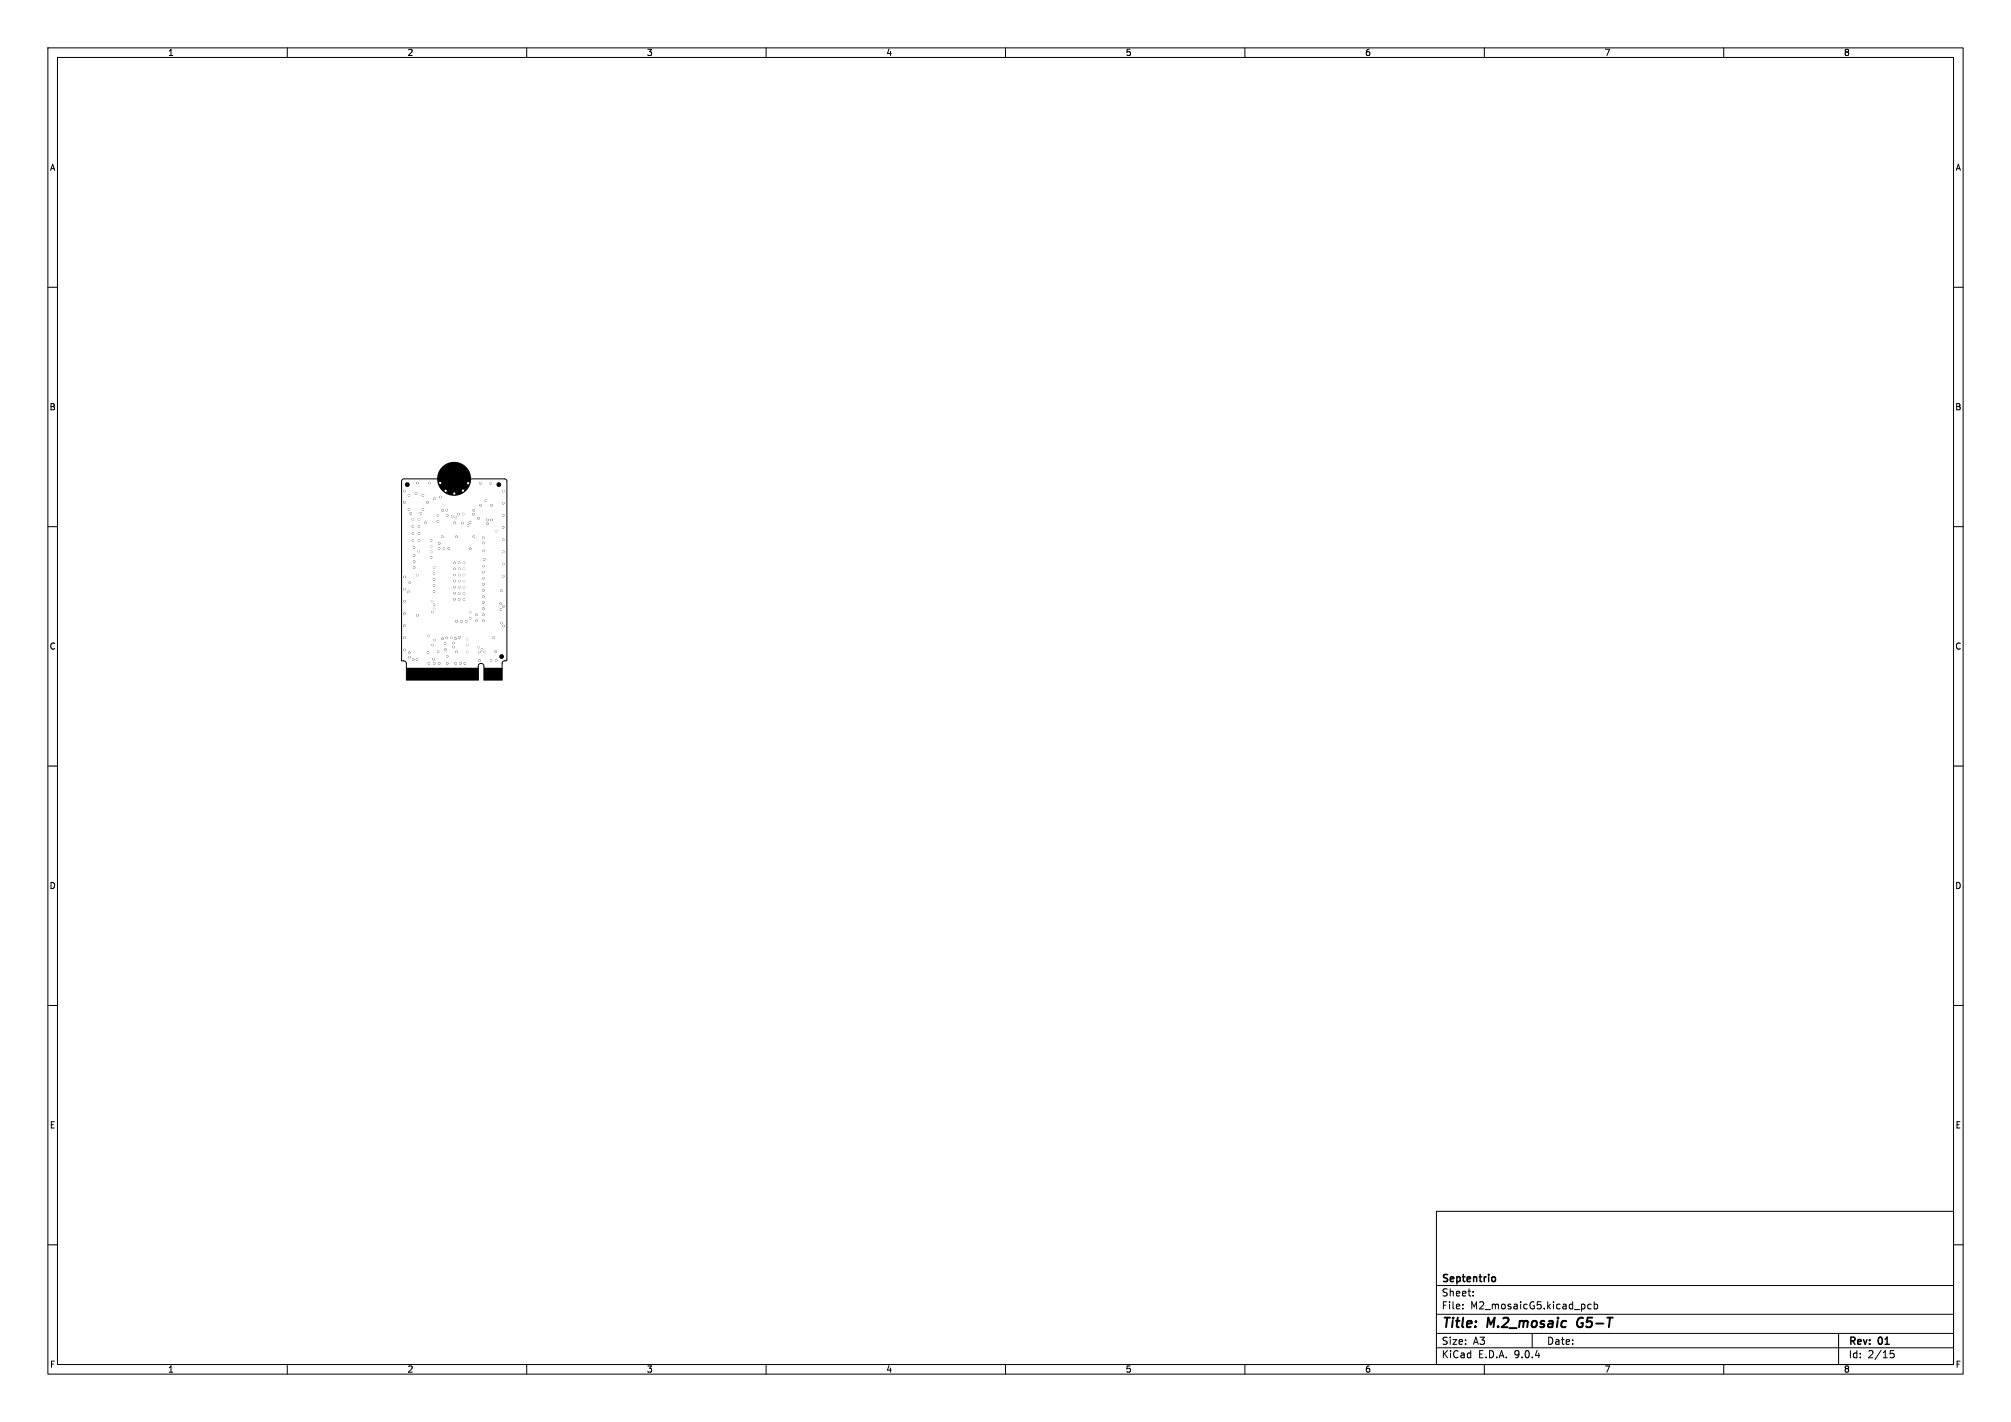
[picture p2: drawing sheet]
<svg xmlns="http://www.w3.org/2000/svg" width="420mm" height="297mm" viewBox="0 0 420 297" stroke-linecap="round" stroke-linejoin="round" font-family="sans-serif">
<defs><g id="words">
<g font-size="2.8">
<text x="301" y="277.9">Title:</text>
<text x="310.6" y="277.9">M.2_mosaic</text>
<text x="330.2" y="277.9">G5-T</text>
</g>
<g font-size="2.1">
<text x="301" y="268.2">Septentrio</text>
<text x="301" y="273.7">File:</text>
<text x="301" y="271">Sheet:</text>
<text x="307.1" y="273.7">M2_mosaicG5.kicad_pcb</text>
<text x="301" y="281.1">Size:</text>
<text x="307.6" y="281.1">A3</text>
<text x="323" y="281.1">Date:</text>
<text x="386" y="281.3">Rev:</text>
<text x="392.4" y="281.3">01</text>
<text x="301" y="283.9">KiCad</text>
<text x="308.7" y="283.9">E.D.A.</text>
<text x="316.3" y="283.9">9.0.4</text>
<text x="386" y="283.9">Id:</text>
<text x="390.1" y="283.9">2/15</text>
</g>
<g font-size="1.8">
<text x="35" y="11.9">1</text>
<text x="85" y="11.9">2</text>
<text x="135" y="11.9">3</text>
<text x="185" y="11.9">4</text>
<text x="235" y="11.9">5</text>
<text x="285" y="11.9">6</text>
<text x="335" y="11.9">7</text>
<text x="385" y="11.9">8</text>
<text x="10.3" y="35.9">A</text>
<text x="408.3" y="35.9">A</text>
<text x="10.3" y="85.9">B</text>
<text x="408.2" y="85.9">B</text>
<text x="10.3" y="135.9">C</text>
<text x="408.2" y="135.9">C</text>
<text x="10.3" y="185.9">D</text>
<text x="408.2" y="185.9">D</text>
<text x="10.3" y="235.9">E</text>
<text x="408.3" y="235.9">E</text>
<text x="10.3" y="285.9">F</text>
<text x="35" y="286.9">1</text>
<text x="85" y="286.9">2</text>
<text x="135" y="286.9">3</text>
<text x="185" y="286.9">4</text>
<text x="235" y="286.9">5</text>
<text x="285" y="286.9">6</text>
<text x="335" y="286.9">7</text>
<text x="385" y="286.9">8</text>
<text x="408.3" y="285.9">F</text>
</g>
</g></defs>
<g fill="none" stroke="#000" stroke-width=".21">
<path d="M10 10h400v277h-400zM12 12h396v273h-396zM60 10v2M110 10v2M160 10v2M210 10v2M260 10v2M310 10v2M360 10v2M10 60h2M408 60h2M10 110h2"/>
<path d="M84 100.2l.4-.2h8.7a1.75 1.75 0 0 0 1.8 1.8 1.75 1.75 0 0 0 1.7-1.8h8.8l.5 .4v37.4l-.2 .2-.6 .1-.2 .3v3.6h-3.8v-2.9l-.2-.4-.4-.1-.4 .1-.2 .4v2.9h-15l-.1-3.5-.3-.4-.6-.1v-37.5zM408 110h2M10 160h2M408 160h2M10 210h2M408 210h2M300 253h108v32h-108zM10 260h2M300 278.5h108M300 274.5h108M300 268.5h108M305.5 273.2v.2"/>
<path d="M305.5 272.5v.1M307.7 270.5v.2M307.7 269.8v.1M320 278.5v3M332.3 272.5l-.4-.1-.3 .3 .1 .6h.6M332.9 272.5l.5-.1 .3 .3-.2 .6h-.6M332.9 271.9v1.5M384 278.5v6.5M408 260h2M60 285v2M110 285v2M160 285v2"/>
<path d="M210 285v2M260 285v2M300 281.5h108M310 285v2M360 285v2M395.5 282.1h-.7l-.1 .7 .2-.1h.5l.2 .2-.1 .5-.2 .2-.6-.2"/>
</g>
<path d="M329.6 275.5l-.3 .8 .3 .8" fill="none" stroke="#000" stroke-width=".4"/>
<path d="M311.8 266.7l.4 .1 .1 .2v.5l-.5 .2" fill="none" stroke="#000" stroke-width=".3"/>
<g fill="#000">
<path d="M84.9 139.5h15l.1 2.5-15 .1zM101.1 139.5h3.8v2.6h-3.8z"/>
<circle cx="84.5" cy="104.9" r=".25"/>
<circle cx="84.5" cy="102.6" r=".25"/>
<circle cx="85.1" cy="101.2" r=".5"/>
<circle cx="85.4" cy="103.5" r=".25"/>
<circle cx="85.4" cy="106.4" r=".25"/>
<circle cx="85.8" cy="107.2" r=".25"/>
<circle cx="86.2" cy="108.4" r=".25"/>
<circle cx="86.2" cy="111.4" r=".25"/>
<circle cx="86.2" cy="112.9" r=".25"/>
<circle cx="86.2" cy="109.9" r=".25"/>
<circle cx="86.5" cy="114.4" r=".25"/>
<circle cx="86.5" cy="117.3" r=".25"/>
<circle cx="86.5" cy="118.6" r=".25"/>
<circle cx="86.5" cy="116" r=".25"/>
<circle cx="86.9" cy="103.1" r=".25"/>
<circle cx="87.2" cy="100.9" r=".25"/>
<circle cx="87.5" cy="115.1" r=".25"/>
<circle cx="87.5" cy="108.4" r=".25"/>
<circle cx="87.5" cy="111.4" r=".25"/>
<circle cx="87.5" cy="112.9" r=".25"/>
<circle cx="87.5" cy="109.9" r=".25"/>
<circle cx="87.9" cy="107.2" r=".25"/>
<circle cx="88.3" cy="103.5" r=".25"/>
<circle cx="88.3" cy="106.4" r=".25"/>
<circle cx="88.9" cy="109.2" r=".25"/>
<circle cx="89.3" cy="104.9" r=".25"/>
<circle cx="89.7" cy="100.9" r=".25"/>
<circle cx="90" cy="112.9" r=".25"/>
<circle cx="90" cy="115.3" r=".25"/>
<circle cx="90" cy="114.1" r=".25"/>
<circle cx="90" cy="116.5" r=".25"/>
<circle cx="90.6" cy="118.5" r=".25"/>
<circle cx="90.6" cy="119.7" r=".25"/>
<circle cx="90.7" cy="104.2" r=".25"/>
<circle cx="91.4" cy="107.6" r=".25"/>
<circle cx="91.4" cy="108.9" r=".25"/>
<circle cx="91.7" cy="114.6" r=".25"/>
<circle cx="91.7" cy="113.5" r=".25"/>
<circle cx="92" cy="103.8" r=".25"/>
<circle cx="92.3" cy="112.1" r=".25"/>
<circle cx="92.4" cy="106.6" r=".25"/>
<circle cx="92.7" cy="114.6" r=".25"/>
<circle cx="93.3" cy="106.5" r=".25"/>
<circle cx="93.4" cy="107.6" r=".25"/>
<circle cx="93.7" cy="114.6" r=".25"/>
<circle cx="94.4" cy="107.8" r=".25"/>
<circle cx="94.8" cy="100" r="3.6"/>
<circle cx="94.9" cy="118.8" r=".25"/>
<circle cx="94.9" cy="117.6" r=".25"/>
<circle cx="94.9" cy="109.2" r=".25"/>
<circle cx="95.2" cy="108" r=".25"/>
<circle cx="95.3" cy="112.1" r=".25"/>
<circle cx="95.7" cy="107.4" r=".25"/>
<circle cx="95.9" cy="117.6" r=".25"/>
<circle cx="95.9" cy="118.8" r=".25"/>
<circle cx="96.6" cy="109.3" r=".25"/>
<circle cx="96.7" cy="107.4" r=".25"/>
<circle cx="96.9" cy="118.8" r=".25"/>
<circle cx="96.9" cy="117.6" r=".25"/>
<circle cx="97.7" cy="109.7" r=".25"/>
<circle cx="98.1" cy="109.1" r=".25"/>
<circle cx="98.2" cy="114.6" r=".25"/>
<circle cx="98.9" cy="107.4" r=".25"/>
<circle cx="98.9" cy="106.6" r=".25"/>
<circle cx="98.9" cy="112.1" r=".25"/>
<circle cx="99.9" cy="108.3" r=".25"/>
<circle cx="100.3" cy="100.9" r=".25"/>
<circle cx="100.4" cy="105.5" r=".25"/>
<circle cx="100.9" cy="112.3" r=".25"/>
<circle cx="100.9" cy="119.5" r=".25"/>
<circle cx="100.9" cy="118.2" r=".25"/>
<circle cx="101" cy="113.4" r=".25"/>
<circle cx="101" cy="115.1" r=".25"/>
<circle cx="101.1" cy="116.9" r=".25"/>
<circle cx="101.5" cy="104.6" r=".25"/>
<circle cx="101.8" cy="108.6" r=".25"/>
<circle cx="101.8" cy="109.4" r=".25"/>
<circle cx="102.5" cy="100.9" r=".25"/>
<circle cx="102.6" cy="108.6" r=".25"/>
<circle cx="102.6" cy="105.5" r=".25"/>
<circle cx="103.6" cy="110.9" r=".25"/>
<circle cx="104.2" cy="101.2" r=".5"/>
<circle cx="105.1" cy="107.6" r=".25"/>
<circle cx="105.1" cy="102.6" r=".25"/>
<circle cx="105.1" cy="117.8" r=".25"/>
<circle cx="105.1" cy="112.7" r=".25"/>
<circle cx="105.1" cy="105.1" r=".25"/>
<circle cx="105.1" cy="115.3" r=".25"/>
<circle cx="105.1" cy="110.2" r=".25"/>
<circle cx="84.5" cy="123.1" r=".25"/>
<circle cx="84.5" cy="125.6" r=".25"/>
<circle cx="84.5" cy="120.5" r=".25"/>
<circle cx="84.5" cy="128.1" r=".25"/>
<circle cx="84.5" cy="130.7" r=".25"/>
<circle cx="84.5" cy="133.2" r=".25"/>
<circle cx="84.5" cy="135.8" r=".25"/>
<circle cx="85.3" cy="123.6" r=".25"/>
<circle cx="85.5" cy="137.3" r=".25"/>
<circle cx="85.5" cy="136.3" r=".25"/>
<circle cx="85.6" cy="121.7" r=".25"/>
<circle cx="86.3" cy="137.8" r=".25"/>
<circle cx="87.1" cy="137.8" r=".25"/>
<circle cx="87.1" cy="120.1" r=".25"/>
<circle cx="87.2" cy="128.5" r=".25"/>
<circle cx="89.4" cy="136.3" r=".25"/>
<circle cx="89.4" cy="132.8" r=".25"/>
<circle cx="89.6" cy="138.6" r=".25"/>
<circle cx="90.2" cy="125.6" r=".25"/>
<circle cx="90.3" cy="127.8" r=".25"/>
<circle cx="90.4" cy="134.7" r=".25"/>
<circle cx="90.5" cy="137.7" r=".25"/>
<circle cx="90.6" cy="122.3" r=".25"/>
<circle cx="90.6" cy="121" r=".25"/>
<circle cx="90.6" cy="123.6" r=".25"/>
<circle cx="90.7" cy="127" r=".25"/>
<circle cx="90.7" cy="126.3" r=".25"/>
<circle cx="90.7" cy="138.6" r=".25"/>
<circle cx="90.8" cy="133.7" r=".25"/>
<circle cx="91.5" cy="136.1" r=".25"/>
<circle cx="91.7" cy="138.6" r=".25"/>
<circle cx="92.4" cy="133.4" r=".25"/>
<circle cx="92.9" cy="134.4" r=".25"/>
<circle cx="93" cy="135.7" r=".25"/>
<circle cx="93.3" cy="133.2" r=".25"/>
<circle cx="93.4" cy="137.1" r=".25"/>
<circle cx="93.4" cy="138.6" r=".25"/>
<circle cx="94.3" cy="133.2" r=".25"/>
<circle cx="94.7" cy="135.2" r=".25"/>
<circle cx="94.7" cy="134.3" r=".25"/>
<circle cx="94.9" cy="125.2" r=".25"/>
<circle cx="94.9" cy="121.4" r=".25"/>
<circle cx="94.9" cy="123.9" r=".25"/>
<circle cx="94.9" cy="120.1" r=".25"/>
<circle cx="94.9" cy="122.6" r=".25"/>
<circle cx="95.1" cy="133.4" r=".25"/>
<circle cx="95.2" cy="138.6" r=".25"/>
<circle cx="95.3" cy="136.2" r=".25"/>
<circle cx="95.3" cy="129.8" r=".25"/>
<circle cx="95.9" cy="122.6" r=".25"/>
<circle cx="95.9" cy="121.4" r=".25"/>
<circle cx="95.9" cy="120.1" r=".25"/>
<circle cx="95.9" cy="123.9" r=".25"/>
<circle cx="95.9" cy="125.2" r=".25"/>
<circle cx="95.9" cy="133.1" r=".25"/>
<circle cx="96.1" cy="138.6" r=".25"/>
<circle cx="96.3" cy="129.8" r=".25"/>
<circle cx="96.9" cy="121.4" r=".25"/>
<circle cx="96.9" cy="123.9" r=".25"/>
<circle cx="96.9" cy="122.6" r=".25"/>
<circle cx="96.9" cy="125.2" r=".25"/>
<circle cx="96.9" cy="120.1" r=".25"/>
<circle cx="97.1" cy="138.6" r=".25"/>
<circle cx="97.3" cy="129.8" r=".25"/>
<circle cx="97.5" cy="133.5" r=".25"/>
<circle cx="97.5" cy="136.2" r=".25"/>
<circle cx="97.6" cy="134.7" r=".25"/>
<circle cx="98.2" cy="127.9" r=".25"/>
<circle cx="98.2" cy="129.1" r=".25"/>
<circle cx="99.6" cy="129.7" r=".25"/>
<circle cx="99.6" cy="128.4" r=".25"/>
<circle cx="100" cy="135.2" r=".25"/>
<circle cx="100.1" cy="136.2" r=".25"/>
<circle cx="100.1" cy="138" r=".25"/>
<circle cx="100.7" cy="135.7" r=".25"/>
<circle cx="100.9" cy="127.1" r=".25"/>
<circle cx="100.9" cy="122" r=".25"/>
<circle cx="100.9" cy="129.7" r=".25"/>
<circle cx="100.9" cy="124.6" r=".25"/>
<circle cx="100.9" cy="120.8" r=".25"/>
<circle cx="100.9" cy="128.4" r=".25"/>
<circle cx="100.9" cy="123.3" r=".25"/>
<circle cx="100.9" cy="125.9" r=".25"/>
<circle cx="101.3" cy="136.2" r=".25"/>
<circle cx="102.5" cy="138" r=".25"/>
<circle cx="103.1" cy="133.2" r=".25"/>
<circle cx="103.5" cy="136.1" r=".25"/>
<circle cx="103.6" cy="138" r=".25"/>
<circle cx="104.5" cy="126.1" r=".25"/>
<circle cx="104.6" cy="127.3" r=".25"/>
<circle cx="104.7" cy="123.4" r=".25"/>
<circle cx="104.7" cy="130.1" r=".25"/>
<circle cx="104.8" cy="137.1" r=".5"/>
<circle cx="105.1" cy="120.3" r=".25"/>
<circle cx="105.1" cy="126.7" r=".25"/>
<circle cx="105.1" cy="130.8" r=".25"/>
</g>
<g fill="#fff" stroke="#fff" stroke-width=".21">
<circle cx="92.4" cy="106.6" r=".13"/>
<circle cx="86.5" cy="117.3" r=".12"/>
<circle cx="94.7" cy="135.1" r=".13"/>
<circle cx="101" cy="125.8" r=".12"/>
<circle cx="90" cy="115.3" r=".13"/>
<circle cx="100.1" cy="138" r=".12"/>
<circle cx="99" cy="112.1" r=".13"/>
<circle cx="89.4" cy="132.8" r=".12"/>
<circle cx="84.5" cy="120.5" r=".12"/>
<circle cx="84.5" cy="104.9" r=".12"/>
<circle cx="89.3" cy="104.9" r=".12"/>
<circle cx="92.7" cy="114.6" r=".13"/>
<circle cx="98.2" cy="127.8" r=".13"/>
<circle cx="90.7" cy="119.7" r=".12"/>
<circle cx="101.3" cy="136.2" r=".13"/>
<circle cx="96.1" cy="138.6" r=".12"/>
<circle cx="99.9" cy="108.3" r=".13"/>
<circle cx="86.2" cy="112.9" r=".13"/>
<circle cx="97.1" cy="138.6" r=".12"/>
<circle cx="101" cy="123.3" r=".12"/>
<circle cx="91.4" cy="107.6" r=".13"/>
<circle cx="96.9" cy="118.8" r=".12"/>
<circle cx="96.4" cy="129.8" r=".13"/>
<circle cx="95.9" cy="123.9" r=".12"/>
<circle cx="95.9" cy="118.8" r=".12"/>
<circle cx="90.7" cy="123.5" r=".12"/>
<circle cx="101" cy="128.4" r=".12"/>
<circle cx="96.9" cy="123.9" r=".12"/>
<circle cx="94.9" cy="123.9" r=".12"/>
<circle cx="95.3" cy="112.1" r=".13"/>
<circle cx="101" cy="119.5" r=".12"/>
<circle cx="94.9" cy="125.2" r=".12"/>
<circle cx="102.5" cy="138" r=".12"/>
<circle cx="85.4" cy="103.4" r=".12"/>
<circle cx="90.3" cy="127.8" r=".12"/>
<circle cx="90.7" cy="138.6" r=".12"/>
<circle cx="105.1" cy="112.7" r=".13"/>
<circle cx="101" cy="122" r=".12"/>
<circle cx="95.9" cy="122.6" r=".12"/>
<circle cx="95.9" cy="121.4" r=".12"/>
<circle cx="105.1" cy="102.6" r=".13"/>
<circle cx="90" cy="112.8" r=".12"/>
<circle cx="95.1" cy="133.4" r=".12"/>
<circle cx="87.9" cy="107.2" r=".12"/>
<circle cx="93.4" cy="137.1" r=".13"/>
<circle cx="100.1" cy="136.2" r=".13"/>
<circle cx="105.1" cy="130.8" r=".12"/>
<circle cx="90.7" cy="118.5" r=".12"/>
<circle cx="90" cy="114.1" r=".12"/>
<circle cx="93.3" cy="106.5" r=".12"/>
<circle cx="93.4" cy="107.6" r=".13"/>
<circle cx="97.4" cy="129.8" r=".13"/>
<circle cx="91.4" cy="108.9" r=".13"/>
<circle cx="90.2" cy="125.5" r=".12"/>
<circle cx="101" cy="118.2" r=".12"/>
<circle cx="84.5" cy="125.6" r=".12"/>
<circle cx="95.7" cy="107.4" r=".13"/>
<circle cx="101.5" cy="104.6" r=".13"/>
<circle cx="93" cy="134.4" r=".12"/>
<circle cx="94.9" cy="120.1" r=".12"/>
<circle cx="93.1" cy="102.5" r=".12"/>
<circle cx="86.5" cy="114.3" r=".12"/>
<circle cx="98.2" cy="114.6" r=".13"/>
<circle cx="105.1" cy="117.8" r=".13"/>
<circle cx="96.9" cy="117.5" r=".12"/>
<circle cx="87.2" cy="100.9" r=".12"/>
<circle cx="94.7" cy="134.3" r=".12"/>
<circle cx="92.4" cy="133.4" r=".12"/>
<circle cx="95.9" cy="120.1" r=".12"/>
<circle cx="94.9" cy="121.4" r=".12"/>
<circle cx="100.4" cy="105.5" r=".12"/>
<circle cx="87.5" cy="112.9" r=".13"/>
<circle cx="105.1" cy="120.3" r=".13"/>
<circle cx="94.9" cy="103.1" r=".12"/>
<circle cx="95.4" cy="129.8" r=".13"/>
<circle cx="91.5" cy="136.1" r=".12"/>
<circle cx="95.4" cy="136.1" r=".13"/>
<circle cx="94.9" cy="122.6" r=".12"/>
<circle cx="90" cy="116.5" r=".12"/>
<circle cx="91.7" cy="138.6" r=".12"/>
<circle cx="90.7" cy="122.3" r=".12"/>
<circle cx="89.7" cy="100.9" r=".12"/>
<circle cx="101" cy="115.1" r=".12"/>
<circle cx="99.6" cy="128.4" r=".13"/>
<circle cx="94.9" cy="118.8" r=".12"/>
<circle cx="96.9" cy="125.2" r=".12"/>
<circle cx="95.9" cy="117.5" r=".12"/>
<circle cx="96.9" cy="122.6" r=".12"/>
<circle cx="96.9" cy="120.1" r=".12"/>
<circle cx="96.7" cy="102.5" r=".13"/>
<circle cx="87.5" cy="108.4" r=".12"/>
<circle cx="105.1" cy="105.1" r=".13"/>
<circle cx="96.7" cy="107.4" r=".13"/>
<circle cx="93" cy="135.7" r=".13"/>
<circle cx="105.1" cy="126.7" r=".13"/>
<circle cx="100.9" cy="112.3" r=".13"/>
<circle cx="101" cy="120.8" r=".12"/>
<circle cx="94.9" cy="117.5" r=".12"/>
<circle cx="100.3" cy="100.9" r=".12"/>
<circle cx="84.5" cy="123.1" r=".12"/>
<circle cx="90.4" cy="134.7" r=".13"/>
<circle cx="98.2" cy="129.1" r=".13"/>
<circle cx="91.7" cy="114.6" r=".13"/>
<circle cx="86.2" cy="109.9" r=".13"/>
<circle cx="86.2" cy="108.4" r=".13"/>
<circle cx="97.5" cy="136.2" r=".12"/>
<circle cx="86.5" cy="118.5" r=".12"/>
<circle cx="86.9" cy="103.1" r=".12"/>
<circle cx="101" cy="124.6" r=".12"/>
<circle cx="105.1" cy="107.6" r=".13"/>
<circle cx="84.5" cy="128.1" r=".12"/>
<circle cx="93.4" cy="138.6" r=".12"/>
<circle cx="84.5" cy="133.2" r=".12"/>
<circle cx="84.5" cy="102.6" r=".12"/>
<circle cx="88.3" cy="106.4" r=".12"/>
<circle cx="84.5" cy="135.8" r=".12"/>
<circle cx="89.6" cy="138.6" r=".12"/>
<circle cx="87.5" cy="115.1" r=".13"/>
<circle cx="88.3" cy="103.4" r=".12"/>
<circle cx="99.6" cy="129.7" r=".13"/>
<circle cx="86.5" cy="116" r=".12"/>
<circle cx="85.4" cy="106.4" r=".12"/>
<circle cx="101" cy="127.1" r=".12"/>
<circle cx="87.5" cy="111.4" r=".12"/>
<circle cx="86.2" cy="111.4" r=".13"/>
<circle cx="96.9" cy="121.4" r=".12"/>
<circle cx="84.5" cy="130.7" r=".12"/>
<circle cx="95.2" cy="138.6" r=".12"/>
<circle cx="93.7" cy="114.6" r=".13"/>
<circle cx="102.5" cy="100.9" r=".13"/>
<circle cx="87.5" cy="109.9" r=".13"/>
<circle cx="91.9" cy="100.9" r=".12"/>
<circle cx="101" cy="129.7" r=".12"/>
<circle cx="89.4" cy="136.3" r=".12"/>
<circle cx="102.6" cy="105.5" r=".12"/>
<circle cx="90.7" cy="121" r=".12"/>
<circle cx="105.1" cy="115.3" r=".13"/>
<circle cx="97.8" cy="100.9" r=".12"/>
<circle cx="105.1" cy="110.2" r=".13"/>
<circle cx="92.4" cy="112.1" r=".12"/>
<circle cx="95.9" cy="125.2" r=".12"/>
<circle cx="85.8" cy="107.2" r=".12"/>
<circle cx="85.5" cy="137.2" r=".12"/>
<circle cx="85.5" cy="136.3" r=".12"/>
<circle cx="104.7" cy="130.1" r=".12"/>
<circle cx="101.8" cy="109.4" r=".12"/>
<circle cx="87.1" cy="137.8" r=".12"/>
<circle cx="90.7" cy="104.2" r=".13"/>
<circle cx="101.8" cy="108.6" r=".13"/>
<circle cx="87.2" cy="128.5" r=".13"/>
<circle cx="88.9" cy="109.2" r=".12"/>
<circle cx="86.3" cy="137.8" r=".12"/>
<circle cx="104.7" cy="123.4" r=".13"/>
<circle cx="102.7" cy="108.6" r=".12"/>
<circle cx="90.7" cy="126.3" r=".13"/>
<circle cx="94.4" cy="133.2" r=".12"/>
<circle cx="103.7" cy="137.9" r=".12"/>
<circle cx="103.1" cy="133.2" r=".12"/>
<circle cx="104.5" cy="126.1" r=".12"/>
<circle cx="101" cy="113.4" r=".12"/>
<circle cx="100.7" cy="135.7" r=".13"/>
<circle cx="103.5" cy="136.1" r=".12"/>
<circle cx="100" cy="135.1" r=".13"/>
<circle cx="104.6" cy="127.3" r=".12"/>
<circle cx="91.7" cy="113.5" r=".13"/>
<circle cx="95.9" cy="133.1" r=".13"/>
<circle cx="90.7" cy="127" r=".12"/>
<circle cx="93.3" cy="133.2" r=".12"/>
<circle cx="95.2" cy="108" r=".13"/>
<circle cx="92" cy="103.8" r=".12"/>
<circle cx="85.6" cy="121.7" r=".13"/>
<circle cx="85.3" cy="123.6" r=".13"/>
<circle cx="97.5" cy="133.5" r=".13"/>
<circle cx="103.6" cy="110.9" r=".12"/>
<circle cx="101.1" cy="116.8" r=".12"/>
<circle cx="87.1" cy="120.1" r=".12"/>
<circle cx="90.6" cy="137.7" r=".13"/>
<circle cx="94.9" cy="109.2" r=".12"/>
<circle cx="96.6" cy="109.3" r=".13"/>
<circle cx="98.9" cy="106.6" r=".12"/>
<circle cx="97.7" cy="109.7" r=".13"/>
<circle cx="98.9" cy="107.4" r=".12"/>
<circle cx="94.4" cy="107.8" r=".13"/>
<circle cx="90.8" cy="133.7" r=".13"/>
<circle cx="98.1" cy="109.1" r=".13"/>
<circle cx="97.6" cy="134.7" r=".12"/>
</g>
<use href="#words"/>
</svg>
